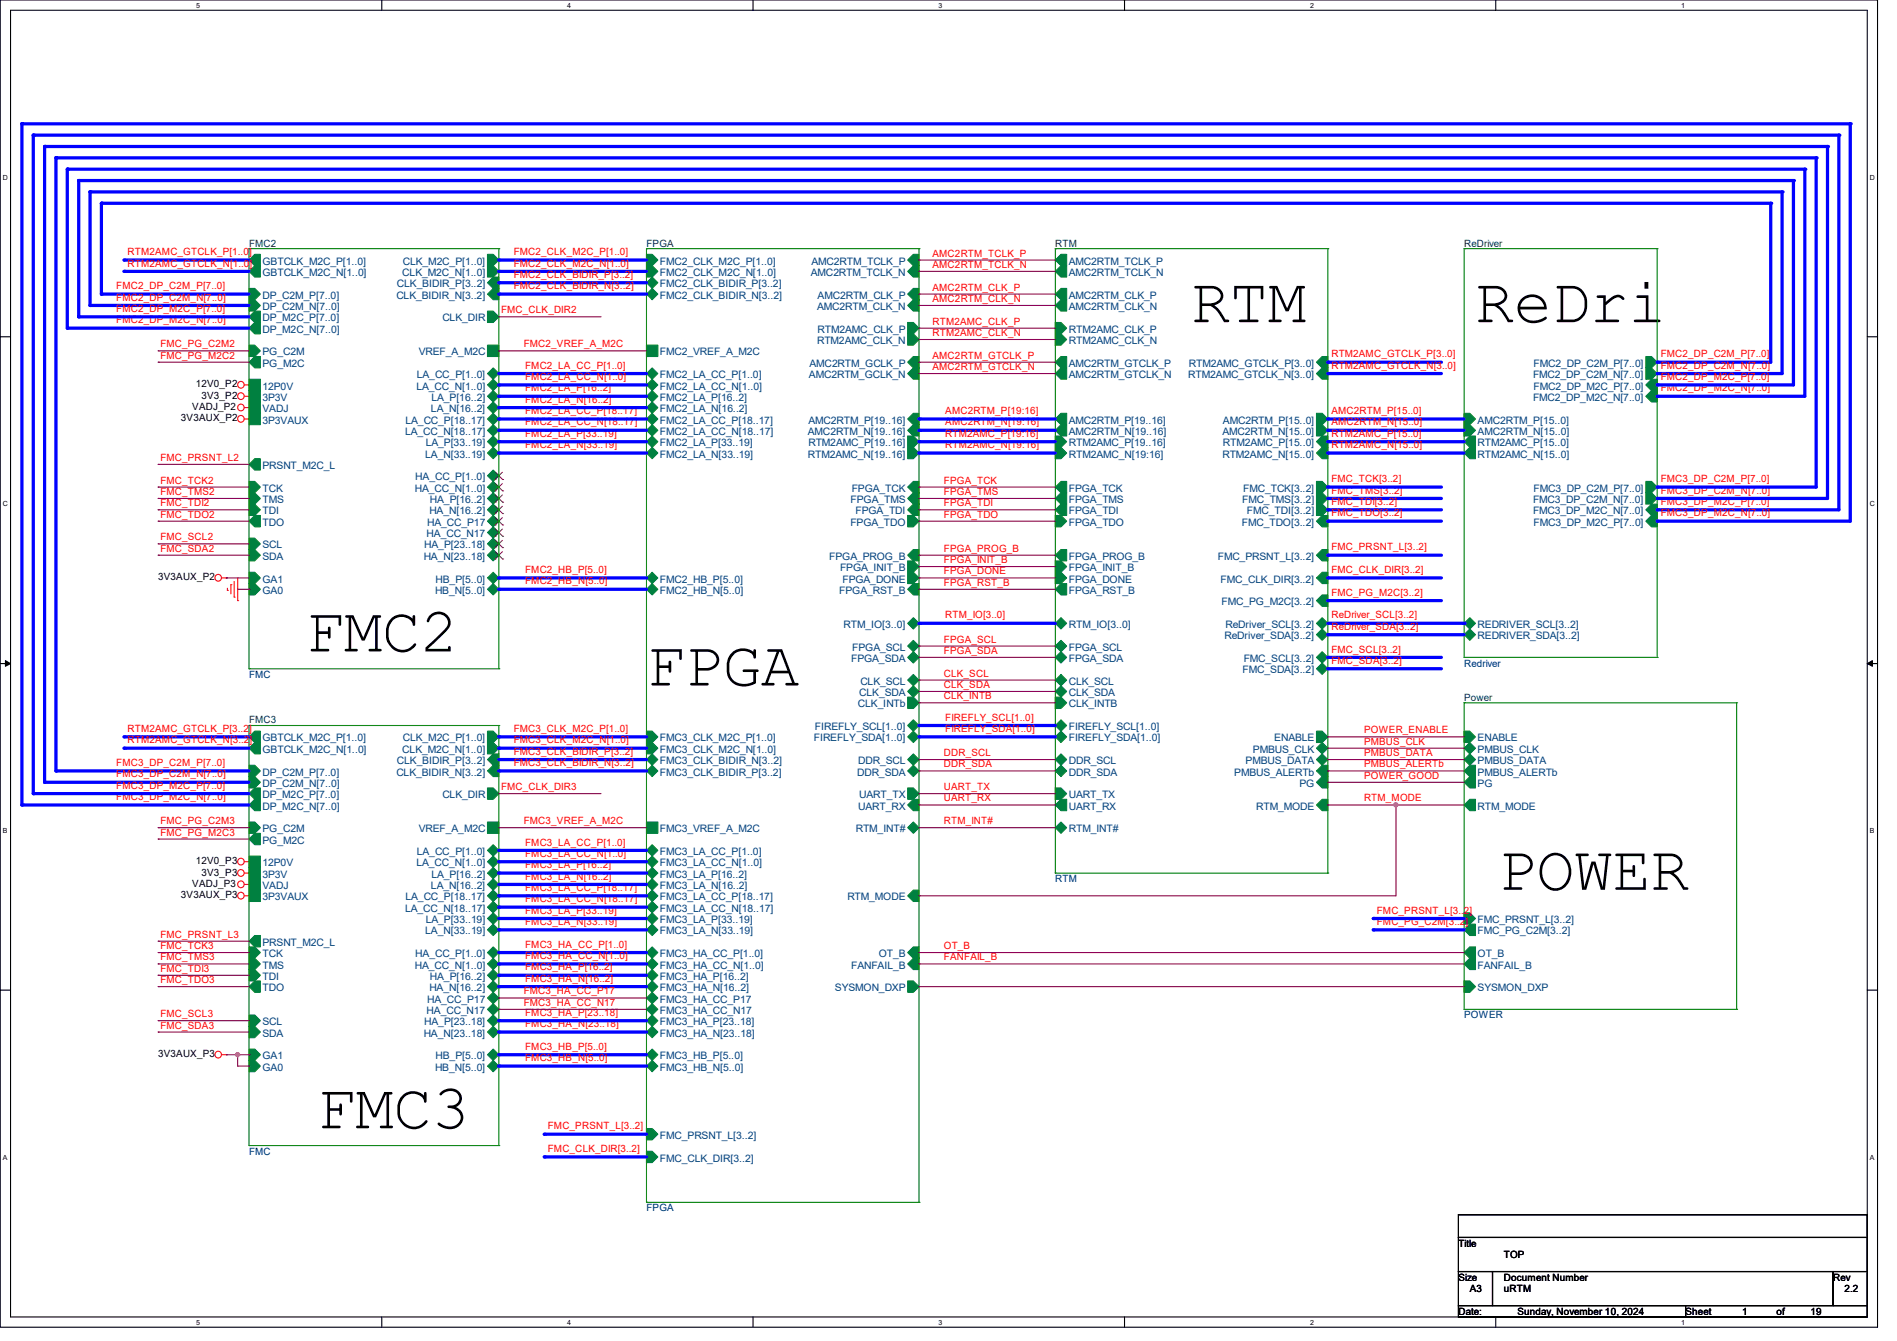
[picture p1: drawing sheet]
<svg xmlns="http://www.w3.org/2000/svg" width="297mm" height="210mm" viewBox="0 0 297 210" stroke-linecap="round" stroke-linejoin="round" font-family="sans-serif">
<defs><g id="words">
<g font-size="9.9">
<text x="186.6" y="50.5">RTM</text>
<text x="231" y="50.5">ReDri</text>
<text x="47.9" y="102">FMC2</text>
<text x="101.2" y="107.4">FPGA</text>
<text x="234.6" y="139.4">POWER</text>
<text x="49.7" y="176.7">FMC3</text>
</g>
<g font-size="1.6" fill="#f00">
<text x="20" y="40">RTM2AMC_GTCLK_P[1..0]</text>
<text x="20" y="41.7">RTM2AMC_GTCLK_N[1..0]</text>
<text x="80.4" y="40">FMC2_CLK_M2C_P[1..0]</text>
<text x="80.4" y="41.7">FMC2_CLK_M2C_N[1..0]</text>
<text x="146" y="42">AMC2RTM_TCLK_N</text>
<text x="146" y="40.2">AMC2RTM_TCLK_P</text>
<text x="18.2" y="45.3">FMC2_DP_C2M_P[7..0]</text>
<text x="18.2" y="47.1">FMC2_DP_C2M_N[7..0]</text>
<text x="80.4" y="43.5">FMC2_CLK_BIDIR_P[3..2]</text>
<text x="80.4" y="45.3">FMC2_CLK_BIDIR_N[3..2]</text>
<text x="146" y="45.5">AMC2RTM_CLK_P</text>
<text x="146" y="47.3">AMC2RTM_CLK_N</text>
<text x="18.2" y="50.6">FMC2_DP_M2C_N[7..0]</text>
<text x="18.2" y="48.9">FMC2_DP_M2C_P[7..0]</text>
<text x="78.4" y="49.1">FMC_CLK_DIR2</text>
<text x="146" y="50.8">RTM2AMC_CLK_P</text>
<text x="146" y="52.6">RTM2AMC_CLK_N</text>
<text x="25.1" y="56.2">FMC_PG_M2C2</text>
<text x="25.1" y="54.4">FMC_PG_C2M2</text>
<text x="82" y="54.4">FMC2_VREF_A_M2C</text>
<text x="82.2" y="57.7">FMC2_LA_CC_P[1..0]</text>
<text x="82.2" y="59.5">FMC2_LA_CC_N[1..0]</text>
<text x="146" y="56.2">AMC2RTM_GTCLK_P</text>
<text x="146" y="58">AMC2RTM_GTCLK_N</text>
<text x="208.4" y="56">RTM2AMC_GTCLK_P[3..0]</text>
<text x="208.4" y="57.7">RTM2AMC_GTCLK_N[3..0]</text>
<text x="260" y="56">FMC2_DP_C2M_P[7..0]</text>
<text x="260" y="57.7">FMC2_DP_C2M_N[7..0]</text>
<text x="260" y="59.5">FMC2_DP_M2C_P[7..0]</text>
<text x="82.2" y="64.9">FMC2_LA_CC_P[18..17]</text>
<text x="82.2" y="63.1">FMC2_LA_N[16..2]</text>
<text x="82.2" y="61.3">FMC2_LA_P[16..2]</text>
<text x="148" y="64.9">AMC2RTM_P[19:16]</text>
<text x="208.4" y="64.9">AMC2RTM_P[15..0]</text>
<text x="260" y="61.3">FMC2_DP_M2C_N[7..0]</text>
<text x="82.2" y="70.2">FMC2_LA_N[33..19]</text>
<text x="82.2" y="68.4">FMC2_LA_P[33..19]</text>
<text x="82.2" y="66.6">FMC2_LA_CC_N[18..17]</text>
<text x="148" y="66.6">AMC2RTM_N[19:16]</text>
<text x="148" y="70.2">RTM2AMC_N[19:16]</text>
<text x="148" y="68.4">RTM2AMC_P[19:16]</text>
<text x="208.4" y="66.6">AMC2RTM_N[15..0]</text>
<text x="208.4" y="68.4">RTM2AMC_P[15..0]</text>
<text x="208.4" y="70.2">RTM2AMC_N[15..0]</text>
<text x="25.1" y="75.7">FMC_TCK2</text>
<text x="25.1" y="77.5">FMC_TMS2</text>
<text x="25.1" y="72.2">FMC_PRSNT_L2</text>
<text x="147.8" y="75.7">FPGA_TCK</text>
<text x="147.8" y="77.5">FPGA_TMS</text>
<text x="208.4" y="77.3">FMC_TMS[3..2]</text>
<text x="208.4" y="75.5">FMC_TCK[3..2]</text>
<text x="260" y="77.3">FMC3_DP_C2M_N[7..0]</text>
<text x="260" y="75.5">FMC3_DP_C2M_P[7..0]</text>
<text x="25.1" y="79.3">FMC_TDI2</text>
<text x="25.1" y="81.1">FMC_TDO2</text>
<text x="147.8" y="79.3">FPGA_TDI</text>
<text x="147.8" y="81.1">FPGA_TDO</text>
<text x="208.4" y="79.1">FMC_TDI[3..2]</text>
<text x="208.4" y="80.9">FMC_TDO[3..2]</text>
<text x="260" y="79.1">FMC3_DP_M2C_P[7..0]</text>
<text x="260" y="80.9">FMC3_DP_M2C_N[7..0]</text>
<text x="25.1" y="84.6">FMC_SCL2</text>
<text x="25.1" y="86.4">FMC_SDA2</text>
<text x="82.2" y="89.7">FMC2_HB_P[5..0]</text>
<text x="147.8" y="88.2">FPGA_INIT_B</text>
<text x="147.8" y="86.4">FPGA_PROG_B</text>
<text x="147.8" y="90">FPGA_DONE</text>
<text x="208.4" y="86.2">FMC_PRSNT_L[3..2]</text>
<text x="208.4" y="89.7">FMC_CLK_DIR[3..2]</text>
<text x="82.2" y="91.5">FMC2_HB_N[5..0]</text>
<text x="147.8" y="91.7">FPGA_RST_B</text>
<text x="208.4" y="93.3">FMC_PG_M2C[3..2]</text>
<text x="147.8" y="100.6">FPGA_SCL</text>
<text x="148" y="96.9">RTM_IO[3..0]</text>
<text x="208.4" y="96.9">ReDriver_SCL[3..2]</text>
<text x="208.4" y="98.6">ReDriver_SDA[3..2]</text>
<text x="147.8" y="106">CLK_SCL</text>
<text x="147.8" y="107.7">CLK_SDA</text>
<text x="147.8" y="102.4">FPGA_SDA</text>
<text x="208.4" y="102.2">FMC_SCL[3..2]</text>
<text x="208.4" y="104">FMC_SDA[3..2]</text>
<text x="147.8" y="109.5">CLK_INTB</text>
<text x="148" y="112.9">FIREFLY_SCL[1..0]</text>
<text x="18.2" y="120">FMC3_DP_C2M_P[7..0]</text>
<text x="20" y="114.6">RTM2AMC_GTCLK_P[3..2]</text>
<text x="20" y="116.4">RTM2AMC_GTCLK_N[3..2]</text>
<text x="80.4" y="114.6">FMC3_CLK_M2C_P[1..0]</text>
<text x="80.4" y="116.4">FMC3_CLK_M2C_N[1..0]</text>
<text x="80.4" y="118.2">FMC3_CLK_BIDIR_P[3..2]</text>
<text x="80.4" y="120">FMC3_CLK_BIDIR_N[3..2]</text>
<text x="147.8" y="118.4">DDR_SCL</text>
<text x="148" y="114.6">FIREFLY_SDA[1..0]</text>
<text x="213.6" y="116.6">PMBUS_CLK</text>
<text x="213.6" y="118.4">PMBUS_DATA</text>
<text x="213.6" y="114.8">POWER_ENABLE</text>
<text x="18.2" y="121.7">FMC3_DP_C2M_N[7..0]</text>
<text x="18.2" y="125.3">FMC3_DP_M2C_N[7..0]</text>
<text x="18.2" y="123.5">FMC3_DP_M2C_P[7..0]</text>
<text x="78.4" y="123.7">FMC_CLK_DIR3</text>
<text x="147.8" y="120.2">DDR_SDA</text>
<text x="147.8" y="123.7">UART_TX</text>
<text x="147.8" y="125.5">UART_RX</text>
<text x="213.6" y="120.2">PMBUS_ALERTb</text>
<text x="213.6" y="122">POWER_GOOD</text>
<text x="213.6" y="125.5">RTM_MODE</text>
<text x="25.1" y="130.8">FMC_PG_M2C3</text>
<text x="25.1" y="129.1">FMC_PG_C2M3</text>
<text x="82" y="129.1">FMC3_VREF_A_M2C</text>
<text x="147.8" y="129.1">RTM_INT#</text>
<text x="82.2" y="137.7">FMC3_LA_N[16..2]</text>
<text x="82.2" y="136">FMC3_LA_P[16..2]</text>
<text x="82.2" y="134.2">FMC3_LA_CC_N[1..0]</text>
<text x="82.2" y="132.4">FMC3_LA_CC_P[1..0]</text>
<text x="82.2" y="143.1">FMC3_LA_P[33..19]</text>
<text x="82.2" y="141.3">FMC3_LA_CC_N[18..17]</text>
<text x="82.2" y="139.5">FMC3_LA_CC_P[18..17]</text>
<text x="215.6" y="143.1">FMC_PRSNT_L[3..2]</text>
<text x="25.1" y="146.9">FMC_PRSNT_L3</text>
<text x="25.1" y="148.6">FMC_TCK3</text>
<text x="82.2" y="144.9">FMC3_LA_N[33..19]</text>
<text x="82.2" y="148.4">FMC3_HA_CC_P[1..0]</text>
<text x="147.8" y="148.6">OT_B</text>
<text x="215.6" y="144.9">FMC_PG_C2M[3..2]</text>
<text x="25.1" y="150.4">FMC_TMS3</text>
<text x="25.1" y="152.2">FMC_TDI3</text>
<text x="25.1" y="154">FMC_TDO3</text>
<text x="82" y="155.7">FMC3_HA_CC_P17</text>
<text x="82.2" y="150.2">FMC3_HA_CC_N[1..0]</text>
<text x="82.2" y="152">FMC3_HA_P[16..2]</text>
<text x="82.2" y="153.8">FMC3_HA_N[16..2]</text>
<text x="147.8" y="150.4">FANFAIL_B</text>
<text x="25.1" y="159.3">FMC_SCL3</text>
<text x="25.1" y="161.1">FMC_SDA3</text>
<text x="82" y="157.5">FMC3_HA_CC_N17</text>
<text x="82.2" y="160.9">FMC3_HA_N[23..18]</text>
<text x="82.2" y="159.1">FMC3_HA_P[23..18]</text>
<text x="82.2" y="164.4">FMC3_HB_P[5..0]</text>
<text x="82.2" y="166.2">FMC3_HB_N[5..0]</text>
<text x="85.8" y="176.9">FMC_PRSNT_L[3..2]</text>
<text x="85.8" y="180.4">FMC_CLK_DIR[3..2]</text>
</g>
<g font-size="1.6" fill="#004040">
<text x="39" y="38.6">FMC2</text>
<text x="101.2" y="38.6">FPGA</text>
<text x="165.2" y="38.6">RTM</text>
<text x="229.2" y="38.6">ReDriver</text>
<text x="39" y="113.3">FMC3</text>
<text x="229.2" y="109.7">Power</text>
</g>
<g font-size="1.6" fill="#004080">
<text x="41.1" y="41.4">GBTCLK_M2C_P[1..0]</text>
<text x="63.1" y="41.4">CLK_M2C_P[1..0]</text>
<text x="103.3" y="41.4">FMC2_CLK_M2C_P[1..0]</text>
<text x="127" y="41.4">AMC2RTM_TCLK_P</text>
<text x="167.3" y="41.4">AMC2RTM_TCLK_P</text>
<text x="41.1" y="43.2">GBTCLK_M2C_N[1..0]</text>
<text x="41.1" y="46.8">DP_C2M_P[7..0]</text>
<text x="62.1" y="46.8">CLK_BIDIR_N[3..2]</text>
<text x="62.1" y="45">CLK_BIDIR_P[3..2]</text>
<text x="63" y="43.2">CLK_M2C_N[1..0]</text>
<text x="103.3" y="46.8">FMC2_CLK_BIDIR_N[3..2]</text>
<text x="103.3" y="45">FMC2_CLK_BIDIR_P[3..2]</text>
<text x="103.3" y="43.2">FMC2_CLK_M2C_N[1..0]</text>
<text x="127" y="43.2">AMC2RTM_TCLK_N</text>
<text x="128" y="46.8">AMC2RTM_CLK_P</text>
<text x="167.3" y="46.8">AMC2RTM_CLK_P</text>
<text x="167.3" y="43.2">AMC2RTM_TCLK_N</text>
<text x="41.1" y="52.1">DP_M2C_N[7..0]</text>
<text x="41.1" y="50.3">DP_M2C_P[7..0]</text>
<text x="41.1" y="48.6">DP_C2M_N[7..0]</text>
<text x="69.3" y="50.3">CLK_DIR</text>
<text x="127.9" y="53.9">RTM2AMC_CLK_N</text>
<text x="127.9" y="48.6">AMC2RTM_CLK_N</text>
<text x="128" y="52.1">RTM2AMC_CLK_P</text>
<text x="167.3" y="53.9">RTM2AMC_CLK_N</text>
<text x="167.3" y="52.1">RTM2AMC_CLK_P</text>
<text x="167.3" y="48.6">AMC2RTM_CLK_N</text>
<text x="41.1" y="57.4">PG_M2C</text>
<text x="41.1" y="55.7">PG_C2M</text>
<text x="65.3" y="59.2">LA_CC_P[1..0]</text>
<text x="65.6" y="55.7">VREF_A_M2C</text>
<text x="103.3" y="59.2">FMC2_LA_CC_P[1..0]</text>
<text x="103.3" y="55.7">FMC2_VREF_A_M2C</text>
<text x="126.7" y="59.2">AMC2RTM_GCLK_N</text>
<text x="126.7" y="57.4">AMC2RTM_GCLK_P</text>
<text x="167.3" y="59.2">AMC2RTM_GTCLK_N</text>
<text x="167.3" y="57.4">AMC2RTM_GTCLK_P</text>
<text x="186.1" y="59.2">RTM2AMC_GTCLK_N[3..0]</text>
<text x="186.1" y="57.4">RTM2AMC_GTCLK_P[3..0]</text>
<text x="240" y="59.2">FMC2_DP_C2M_N[7..0]</text>
<text x="240.1" y="57.4">FMC2_DP_C2M_P[7..0]</text>
<text x="41.1" y="62.8">3P3V</text>
<text x="41.1" y="61">12P0V</text>
<text x="41.1" y="64.6">VADJ</text>
<text x="65.2" y="61">LA_CC_N[1..0]</text>
<text x="67.5" y="64.6">LA_N[16..2]</text>
<text x="67.6" y="62.8">LA_P[16..2]</text>
<text x="103.3" y="62.8">FMC2_LA_P[16..2]</text>
<text x="103.3" y="61">FMC2_LA_CC_N[1..0]</text>
<text x="103.3" y="64.6">FMC2_LA_N[16..2]</text>
<text x="240" y="62.8">FMC2_DP_M2C_N[7..0]</text>
<text x="240.1" y="61">FMC2_DP_M2C_P[7..0]</text>
<text x="41.1" y="66.3">3P3VAUX</text>
<text x="63.4" y="68.1">LA_CC_N[18..17]</text>
<text x="63.5" y="66.3">LA_CC_P[18..17]</text>
<text x="66.6" y="71.7">LA_N[33..19]</text>
<text x="66.7" y="69.9">LA_P[33..19]</text>
<text x="103.3" y="71.7">FMC2_LA_N[33..19]</text>
<text x="103.3" y="66.3">FMC2_LA_CC_P[18..17]</text>
<text x="103.3" y="68.1">FMC2_LA_CC_N[18..17]</text>
<text x="103.3" y="69.9">FMC2_LA_P[33..19]</text>
<text x="126.5" y="68.1">AMC2RTM_N[19..16]</text>
<text x="126.5" y="71.7">RTM2AMC_N[19..16]</text>
<text x="126.6" y="69.9">RTM2AMC_P[19..16]</text>
<text x="126.6" y="66.3">AMC2RTM_P[19..16]</text>
<text x="167.3" y="71.7">RTM2AMC_N[19:16]</text>
<text x="167.3" y="68.1">AMC2RTM_N[19..16]</text>
<text x="167.3" y="69.9">RTM2AMC_P[19..16]</text>
<text x="167.3" y="66.3">AMC2RTM_P[19..16]</text>
<text x="191.4" y="68.1">AMC2RTM_N[15..0]</text>
<text x="191.4" y="71.7">RTM2AMC_N[15..0]</text>
<text x="191.5" y="66.3">AMC2RTM_P[15..0]</text>
<text x="191.5" y="69.9">RTM2AMC_P[15..0]</text>
<text x="231.3" y="66.3">AMC2RTM_P[15..0]</text>
<text x="231.3" y="71.7">RTM2AMC_N[15..0]</text>
<text x="231.3" y="68.1">AMC2RTM_N[15..0]</text>
<text x="231.3" y="69.9">RTM2AMC_P[15..0]</text>
<text x="41.1" y="73.4">PRSNT_M2C_L</text>
<text x="41.1" y="77">TCK</text>
<text x="64.9" y="77">HA_CC_N[1..0]</text>
<text x="65" y="75.2">HA_CC_P[1..0]</text>
<text x="133.3" y="77">FPGA_TCK</text>
<text x="167.3" y="77">FPGA_TCK</text>
<text x="194.6" y="77">FMC_TCK[3..2]</text>
<text x="240.1" y="77">FMC3_DP_C2M_P[7..0]</text>
<text x="41.1" y="80.6">TDI</text>
<text x="41.1" y="78.8">TMS</text>
<text x="41.1" y="82.3">TDO</text>
<text x="66.9" y="82.3">HA_CC_P17</text>
<text x="67.2" y="80.6">HA_N[16..2]</text>
<text x="67.3" y="78.8">HA_P[16..2]</text>
<text x="133.1" y="82.3">FPGA_TDO</text>
<text x="133.2" y="78.8">FPGA_TMS</text>
<text x="133.9" y="80.6">FPGA_TDI</text>
<text x="167.3" y="80.6">FPGA_TDI</text>
<text x="167.3" y="78.8">FPGA_TMS</text>
<text x="167.3" y="82.3">FPGA_TDO</text>
<text x="194.4" y="82.3">FMC_TDO[3..2]</text>
<text x="194.5" y="78.8">FMC_TMS[3..2]</text>
<text x="195.2" y="80.6">FMC_TDI[3..2]</text>
<text x="240" y="78.8">FMC3_DP_C2M_N[7..0]</text>
<text x="240" y="80.6">FMC3_DP_M2C_N[7..0]</text>
<text x="240.1" y="82.3">FMC3_DP_M2C_P[7..0]</text>
<text x="41.1" y="85.9">SCL</text>
<text x="41.1" y="87.7">SDA</text>
<text x="66.3" y="87.7">HA_N[23..18]</text>
<text x="66.4" y="85.9">HA_P[23..18]</text>
<text x="66.8" y="84.1">HA_CC_N17</text>
<text x="129.8" y="87.7">FPGA_PROG_B</text>
<text x="131.5" y="89.5">FPGA_INIT_B</text>
<text x="167.3" y="87.7">FPGA_PROG_B</text>
<text x="167.3" y="89.5">FPGA_INIT_B</text>
<text x="190.7" y="87.7">FMC_PRSNT_L[3..2]</text>
<text x="41.1" y="93">GA0</text>
<text x="41.1" y="91.2">GA1</text>
<text x="68.1" y="93">HB_N[5..0]</text>
<text x="68.2" y="91.2">HB_P[5..0]</text>
<text x="103.3" y="93">FMC2_HB_N[5..0]</text>
<text x="103.3" y="91.2">FMC2_HB_P[5..0]</text>
<text x="131.4" y="93">FPGA_RST_B</text>
<text x="131.9" y="91.2">FPGA_DONE</text>
<text x="167.3" y="91.2">FPGA_DONE</text>
<text x="167.3" y="93">FPGA_RST_B</text>
<text x="191.1" y="91.2">FMC_CLK_DIR[3..2]</text>
<text x="191.3" y="94.8">FMC_PG_M2C[3..2]</text>
<text x="132.1" y="98.3">RTM_IO[3..0]</text>
<text x="133.4" y="101.9">FPGA_SCL</text>
<text x="167.3" y="101.9">FPGA_SCL</text>
<text x="167.3" y="98.3">RTM_IO[3..0]</text>
<text x="191.7" y="100.1">ReDriver_SDA[3..2]</text>
<text x="191.9" y="98.3">ReDriver_SCL[3..2]</text>
<text x="231.3" y="100.1">REDRIVER_SDA[3..2]</text>
<text x="231.3" y="98.3">REDRIVER_SCL[3..2]</text>
<text x="133.3" y="103.7">FPGA_SDA</text>
<text x="134.7" y="107.2">CLK_SCL</text>
<text x="167.3" y="107.2">CLK_SCL</text>
<text x="167.3" y="103.7">FPGA_SDA</text>
<text x="194.6" y="105.5">FMC_SDA[3..2]</text>
<text x="194.7" y="103.7">FMC_SCL[3..2]</text>
<text x="134.3" y="110.8">CLK_INTb</text>
<text x="134.5" y="109">CLK_SDA</text>
<text x="167.3" y="109">CLK_SDA</text>
<text x="167.3" y="110.8">CLK_INTB</text>
<text x="41.1" y="117.9">GBTCLK_M2C_N[1..0]</text>
<text x="41.1" y="116.1">GBTCLK_M2C_P[1..0]</text>
<text x="62.1" y="119.7">CLK_BIDIR_P[3..2]</text>
<text x="63" y="117.9">CLK_M2C_N[1..0]</text>
<text x="63.1" y="116.1">CLK_M2C_P[1..0]</text>
<text x="103.3" y="117.9">FMC3_CLK_M2C_N[1..0]</text>
<text x="103.3" y="116.1">FMC3_CLK_M2C_P[1..0]</text>
<text x="103.3" y="119.7">FMC3_CLK_BIDIR_N[3..2]</text>
<text x="127.4" y="116.1">FIREFLY_SDA[1..0]</text>
<text x="127.6" y="114.3">FIREFLY_SCL[1..0]</text>
<text x="134.4" y="119.7">DDR_SCL</text>
<text x="167.3" y="119.7">DDR_SCL</text>
<text x="167.3" y="116.1">FIREFLY_SDA[1..0]</text>
<text x="167.3" y="114.3">FIREFLY_SCL[1..0]</text>
<text x="195" y="119.7">PMBUS_DATA</text>
<text x="196.2" y="117.9">PMBUS_CLK</text>
<text x="199.5" y="116.1">ENABLE</text>
<text x="231.3" y="117.9">PMBUS_CLK</text>
<text x="231.3" y="119.7">PMBUS_DATA</text>
<text x="231.3" y="116.1">ENABLE</text>
<text x="41.1" y="125">DP_M2C_P[7..0]</text>
<text x="41.1" y="123.2">DP_C2M_N[7..0]</text>
<text x="41.1" y="121.5">DP_C2M_P[7..0]</text>
<text x="62.1" y="121.5">CLK_BIDIR_N[3..2]</text>
<text x="69.3" y="125">CLK_DIR</text>
<text x="103.3" y="121.5">FMC3_CLK_BIDIR_P[3..2]</text>
<text x="134.2" y="121.5">DDR_SDA</text>
<text x="134.5" y="125">UART_TX</text>
<text x="167.3" y="121.5">DDR_SDA</text>
<text x="167.3" y="125">UART_TX</text>
<text x="193.2" y="121.5">PMBUS_ALERTb</text>
<text x="203.5" y="123.2">PG</text>
<text x="231.3" y="121.5">PMBUS_ALERTb</text>
<text x="231.3" y="123.2">PG</text>
<text x="41.1" y="130.3">PG_C2M</text>
<text x="41.1" y="126.8">DP_M2C_N[7..0]</text>
<text x="65.6" y="130.3">VREF_A_M2C</text>
<text x="103.3" y="130.3">FMC3_VREF_A_M2C</text>
<text x="134" y="130.3">RTM_INT#</text>
<text x="134.4" y="126.8">UART_RX</text>
<text x="167.3" y="130.3">RTM_INT#</text>
<text x="167.3" y="126.8">UART_RX</text>
<text x="196.7" y="126.8">RTM_MODE</text>
<text x="231.3" y="126.8">RTM_MODE</text>
<text x="41.1" y="137.5">3P3V</text>
<text x="41.1" y="135.7">12P0V</text>
<text x="41.1" y="132.1">PG_M2C</text>
<text x="65.2" y="135.7">LA_CC_N[1..0]</text>
<text x="65.3" y="133.9">LA_CC_P[1..0]</text>
<text x="67.6" y="137.5">LA_P[16..2]</text>
<text x="103.3" y="135.7">FMC3_LA_CC_N[1..0]</text>
<text x="103.3" y="133.9">FMC3_LA_CC_P[1..0]</text>
<text x="103.3" y="137.5">FMC3_LA_P[16..2]</text>
<text x="41.1" y="139.2">VADJ</text>
<text x="41.1" y="141">3P3VAUX</text>
<text x="63.4" y="142.8">LA_CC_N[18..17]</text>
<text x="63.5" y="141">LA_CC_P[18..17]</text>
<text x="67.5" y="139.2">LA_N[16..2]</text>
<text x="103.3" y="142.8">FMC3_LA_CC_N[18..17]</text>
<text x="103.3" y="141">FMC3_LA_CC_P[18..17]</text>
<text x="103.3" y="139.2">FMC3_LA_N[16..2]</text>
<text x="132.7" y="141">RTM_MODE</text>
<text x="41.1" y="148.1">PRSNT_M2C_L</text>
<text x="41.1" y="149.9">TCK</text>
<text x="65" y="149.9">HA_CC_P[1..0]</text>
<text x="66.6" y="146.3">LA_N[33..19]</text>
<text x="66.7" y="144.6">LA_P[33..19]</text>
<text x="103.3" y="146.3">FMC3_LA_N[33..19]</text>
<text x="103.3" y="144.6">FMC3_LA_P[33..19]</text>
<text x="103.3" y="149.9">FMC3_HA_CC_P[1..0]</text>
<text x="137.6" y="149.9">OT_B</text>
<text x="231.3" y="146.3">FMC_PG_C2M[3..2]</text>
<text x="231.3" y="144.6">FMC_PRSNT_L[3..2]</text>
<text x="231.3" y="149.9">OT_B</text>
<text x="41.1" y="153.5">TDI</text>
<text x="41.1" y="151.7">TMS</text>
<text x="41.1" y="155.2">TDO</text>
<text x="64.9" y="151.7">HA_CC_N[1..0]</text>
<text x="67.2" y="155.2">HA_N[16..2]</text>
<text x="67.3" y="153.5">HA_P[16..2]</text>
<text x="103.3" y="151.7">FMC3_HA_CC_N[1..0]</text>
<text x="103.3" y="153.5">FMC3_HA_P[16..2]</text>
<text x="103.3" y="155.2">FMC3_HA_N[16..2]</text>
<text x="130.7" y="155.2">SYSMON_DXP</text>
<text x="133.3" y="151.7">FANFAIL_B</text>
<text x="231.3" y="155.2">SYSMON_DXP</text>
<text x="231.3" y="151.7">FANFAIL_B</text>
<text x="41.1" y="160.6">SCL</text>
<text x="66.4" y="160.6">HA_P[23..18]</text>
<text x="66.8" y="158.8">HA_CC_N17</text>
<text x="66.9" y="157">HA_CC_P17</text>
<text x="103.3" y="158.8">FMC3_HA_CC_N17</text>
<text x="103.3" y="157">FMC3_HA_CC_P17</text>
<text x="103.3" y="160.6">FMC3_HA_P[23..18]</text>
<text x="41.1" y="162.4">SDA</text>
<text x="41.1" y="167.7">GA0</text>
<text x="41.1" y="165.9">GA1</text>
<text x="66.3" y="162.4">HA_N[23..18]</text>
<text x="68.1" y="167.7">HB_N[5..0]</text>
<text x="68.2" y="165.9">HB_P[5..0]</text>
<text x="103.3" y="167.7">FMC3_HB_N[5..0]</text>
<text x="103.3" y="165.9">FMC3_HB_P[5..0]</text>
<text x="103.3" y="162.4">FMC3_HA_N[23..18]</text>
<text x="103.3" y="178.4">FMC_PRSNT_L[3..2]</text>
<text x="103.3" y="181.9">FMC_CLK_DIR[3..2]</text>
</g>
<g font-size="1.6">
<text x="28.3" y="66">3V3AUX_P2</text>
<text x="30.1" y="64.2">VADJ_P2</text>
<text x="30.6" y="60.7">12V0_P2</text>
<text x="31.5" y="62.4">3V3_P2</text>
<text x="24.8" y="90.9">3V3AUX_P2</text>
<text x="30.6" y="135.3">12V0_P3</text>
<text x="31.5" y="137.1">3V3_P3</text>
<text x="28.3" y="140.7">3V3AUX_P3</text>
<text x="30.1" y="138.9">VADJ_P3</text>
<text x="24.8" y="165.6">3V3AUX_P3</text>
<text x="228.3" y="195.2">Title</text>
<text x="235.5" y="197">TOP</text>
<text x="228.3" y="200.6">Size</text>
<text x="230.1" y="202.3">A3</text>
<text x="235.4" y="200.6">Document Number</text>
<text x="235.5" y="202.3">uRTM</text>
<text x="287" y="200.6">Rev</text>
<text x="288.8" y="202.3">2.2</text>
<text x="228.3" y="205.9">Date:</text>
<text x="237.6" y="205.9">Sunday, November 10, 2024</text>
<text x="263.9" y="205.9">Sheet</text>
<text x="272.8" y="205.9">1</text>
<text x="278.1" y="205.9">of</text>
<text x="283.5" y="205.9">19</text>
</g>
<g font-size="1.6" fill="#000080">
<text x="39" y="106.2">FMC</text>
<text x="229.2" y="104.4">Redriver</text>
<text x="165.2" y="138.2">RTM</text>
<text x="229.2" y="159.5">POWER</text>
<text x="39" y="180.8">FMC</text>
<text x="101.2" y="189.7">FPGA</text>
</g>
<g font-size="1.1">
<text x="30.7" y="1.2">5</text>
<text x="88.8" y="1.2">4</text>
<text x="146.9" y="1.2">3</text>
<text x="205.1" y="1.2">2</text>
<text x="263.2" y="1.2">1</text>
<text x=".5" y="28.2">D</text>
<text x="292.8" y="28.2">D</text>
<text x=".5" y="79.3">C</text>
<text x="292.8" y="79.3">C</text>
<text x=".5" y="130.5">B</text>
<text x="292.8" y="130.5">B</text>
<text x=".5" y="181.6">A</text>
<text x="292.8" y="181.6">A</text>
<text x="30.7" y="207.4">5</text>
<text x="88.8" y="207.4">4</text>
<text x="146.9" y="207.4">3</text>
<text x="205.1" y="207.4">2</text>
<text x="263.2" y="207.4">1</text>
</g>
</g></defs>
<path d="M0 0h294v207.9h-294zM1.7 1.6h290.7v204.6h-290.7z" fill="none" stroke="#000" stroke-width=".17"/>
<g fill="#fff">
<path d="M30.7 .2h.6v1.2h-.6z"/>
<path d="M30.7 206.5h.6v1.1h-.6z"/>
</g>
<path d="M59.8 0v1.6M59.8 206.2v1.7" fill="none" stroke="#000" stroke-width=".17"/>
<g fill="#fff">
<path d="M88.8 .2h.6v1.2h-.6z"/>
<path d="M88.8 206.5h.6v1.1h-.6z"/>
</g>
<path d="M117.9 0v1.6M117.9 206.2v1.7" fill="none" stroke="#000" stroke-width=".17"/>
<g fill="#fff">
<path d="M146.9 .2h.6v1.2h-.6z"/>
<path d="M146.9 206.5h.6v1.1h-.6z"/>
</g>
<path d="M176.1 0v1.6M176.1 206.2v1.7" fill="none" stroke="#000" stroke-width=".17"/>
<g fill="#fff">
<path d="M205.1 .2h.6v1.2h-.6z"/>
<path d="M205.1 206.5h.6v1.1h-.6z"/>
</g>
<path d="M234.2 0v1.6M234.2 206.2v1.7" fill="none" stroke="#000" stroke-width=".17"/>
<g fill="#fff">
<path d="M263.2 .2h.6v1.2h-.6z"/>
<path d="M263.2 206.5h.6v1.1h-.6z"/>
<path d="M.5 27.2h.7v1.2h-.7z"/>
<path d="M292.8 27.2h.7v1.2h-.7z"/>
<path d="M.5 78.3h.7v1.2h-.7z"/>
<path d="M292.8 78.3h.7v1.2h-.7z"/>
</g>
<path d="M0 52.7h1.7M292.4 52.7h1.6" fill="none" stroke="#000" stroke-width=".17"/>
<g fill="#fff">
<path d="M.5 129.5h.7v1.2h-.7z"/>
<path d="M292.8 129.5h.7v1.2h-.7z"/>
</g>
<path d="M0 103.9h1.7M292.4 103.9h1.6" fill="none" stroke="#000" stroke-width=".17"/>
<path d="M.8 103.5l.9 .4-.9 .5zM292.4 103.9l.8-.4v.9z" fill="#000" stroke="#000" stroke-width=".16"/>
<g fill="#fff">
<path d="M.5 180.6h.7v1.2h-.7z"/>
<path d="M292.8 180.6h.7v1.2h-.7z"/>
</g>
<path d="M0 155.1h1.7M292.4 155.1h1.6M228.3 190.2h64.1v3.6h-64.1zM228.3 193.8h64.1v5.3h-64.1zM228.3 199.1h5.4v5.4h-5.4zM233.7 199.1h53.3v5.4h-53.3zM287 199.1h5.4v5.4h-5.4zM228.3 204.5h35.6v1.7h-35.6zM263.9 204.5h28.5v1.7h-28.5z" fill="none" stroke="#000" stroke-width=".17"/>
<g fill="none" stroke="#f00" stroke-width=".17">
<path d="M38.3 65.6h.7M38.3 63.8h.7M38.3 62.1h.7M38.3 60.3h.7M39 65.6h.1M39 63.8h.1M39 62.1h.1M39 60.3h.1M34.7 90.5h.7M35.4 90.5h.1M35.6 92.5h.1M35.6 92.1v.4"/>
<path d="M36.2 91.6h.1M36.2 91.6v1.4M36.7 93.5h.1M36.7 91.1v2.4M37.2 94.1h.1M37.2 90.5v3.6M38.3 138.5h.7M38.3 136.7h.7M38.3 135h.7M39 138.5h.1M39 136.7h.1M39 135h.1"/>
<path d="M38.3 140.3h.7M39 140.3h.1M34.7 165.2h.7M35.4 165.2h.1"/>
<circle cx="37.7" cy="65.6" r=".52"/>
<circle cx="37.7" cy="60.3" r=".52"/>
<circle cx="37.7" cy="63.8" r=".52"/>
<circle cx="37.7" cy="62" r=".52"/>
<circle cx="34.2" cy="90.5" r=".52"/>
<circle cx="37.7" cy="138.5" r=".52"/>
<circle cx="37.7" cy="136.7" r=".52"/>
<circle cx="37.7" cy="134.9" r=".52"/>
<circle cx="37.7" cy="140.3" r=".52"/>
<circle cx="34.2" cy="165.2" r=".52"/>
</g>
<g fill="#008040" stroke="#008040" stroke-width=".17">
<path d="M102.1 141.2l.9 .9-.9 .9-.9-.9z" fill-rule="evenodd"/>
<path d="M102.1 144.7l.9 .9-.9 .9-.9-.9z" fill-rule="evenodd"/>
<path d="M101.2 143.8l.9-.8 .9 .8-.9 .9z" fill-rule="evenodd"/>
<path d="M101.2 140.3l.9-.9 .9 .9-.9 .9z" fill-rule="evenodd"/>
<path d="M142.1 101.2l.9-.9 .9 .9-.9 .9z" fill-rule="evenodd"/>
<path d="M142.1 103l.9-.9 .9 .9-.9 .8z" fill-rule="evenodd"/>
<path d="M101.2 128.7h1.8v1.8h-1.8z" fill-rule="evenodd"/>
<path d="M101.2 135l.9-.9 .9 .9-.9 .8z" fill-rule="evenodd"/>
<path d="M101.2 133.2l.9-.9 .9 .9-.9 .9z" fill-rule="evenodd"/>
<path d="M101.2 136.7l.9-.9 .9 .9-.9 .9z" fill-rule="evenodd"/>
<path d="M102.1 137.6l.9 .9-.9 .9-.9-.9z" fill-rule="evenodd"/>
<path d="M142.1 89.6h.9l.9 .9-.9 .9h-.9z" fill-rule="evenodd"/>
<path d="M143 86.1h.9v1.7h-.9l-.9-.8z" fill-rule="evenodd"/>
<path d="M143 79h.9v1.7h-.9l-.9-.9z" fill-rule="evenodd"/>
<path d="M142.1 87.8h.9l.9 .9-.9 .9h-.9z" fill-rule="evenodd"/>
<path d="M143 77.2h.9v1.8h-.9l-.9-.9z" fill-rule="evenodd"/>
<path d="M143 75.4h.9v1.8h-.9l-.9-.9z" fill-rule="evenodd"/>
<path d="M142.1 92.3l.9-.9h.9v1.8h-.9z" fill-rule="evenodd"/>
<path d="M142.1 80.7h.9l.9 .9-.9 .9h-.9z" fill-rule="evenodd"/>
<path d="M142.1 153.6h.9l.9 .9-.9 .9h-.9z" fill-rule="evenodd"/>
<path d="M142.1 106.5l.9-.9 .9 .9-.9 .9z" fill-rule="evenodd"/>
<path d="M142.1 108.3l.9-.9 .9 .9-.9 .9z" fill-rule="evenodd"/>
<path d="M143 66.5h.9v1.8h-.9l-.9-.9z" fill-rule="evenodd"/>
<path d="M142.1 68.3h.9l.9 .9-.9 .9h-.9z" fill-rule="evenodd"/>
<path d="M142.1 70.1h.9l.9 .9-.9 .8h-.9z" fill-rule="evenodd"/>
<path d="M143 64.7h.9v1.8h-.9l-.9-.9z" fill-rule="evenodd"/>
<path d="M101.2 116.3h.9l.9 .9-.9 .9h-.9z" fill-rule="evenodd"/>
<path d="M101.2 114.5h.9l.9 .9-.9 .9h-.9z" fill-rule="evenodd"/>
<path d="M101.2 46.1l.9-.9 .9 .9-.9 .8z" fill-rule="evenodd"/>
<path d="M101.2 119l.9-.9 .9 .9-.9 .8z" fill-rule="evenodd"/>
<path d="M101.2 120.7l.9-.9 .9 .9-.9 .9z" fill-rule="evenodd"/>
<path d="M101.2 44.3l.9-.9 .9 .9-.9 .9z" fill-rule="evenodd"/>
<path d="M101.2 41.6h.9l.9 .9-.9 .9h-.9z" fill-rule="evenodd"/>
<path d="M101.2 39.8h.9l.9 .9-.9 .9h-.9z" fill-rule="evenodd"/>
<path d="M101.2 71l.9-.9 .9 .9-.9 .8z" fill-rule="evenodd"/>
<path d="M101.2 62.1l.9-.9 .9 .9-.9 .8z" fill-rule="evenodd"/>
<path d="M101.2 65.6l.9-.9 .9 .9-.9 .9z" fill-rule="evenodd"/>
<path d="M101.2 60.3l.9-.9 .9 .9-.9 .9z" fill-rule="evenodd"/>
<path d="M101.2 58.5l.9-.9 .9 .9-.9 .9z" fill-rule="evenodd"/>
<path d="M101.2 63.8l.9-.9 .9 .9-.9 .9z" fill-rule="evenodd"/>
<path d="M101.2 67.4l.9-.9 .9 .9-.9 .9z" fill-rule="evenodd"/>
<path d="M101.2 69.2l.9-.9 .9 .9-.9 .9z" fill-rule="evenodd"/>
<path d="M101.2 54.1h1.8v1.7h-1.8z" fill-rule="evenodd"/>
<path d="M101.2 176.7h.9l.9 .9-.9 .9h-.9z" fill-rule="evenodd"/>
<path d="M143 118.1l.9 .9-.9 .8-.9-.8z" fill-rule="evenodd"/>
<path d="M143 119.8l.9 .9-.9 .9-.9-.9z" fill-rule="evenodd"/>
<path d="M101.2 167l.9-.9 .9 .9-.9 .9z" fill-rule="evenodd"/>
<path d="M101.2 165.2l.9-.9 .9 .9-.9 .9z" fill-rule="evenodd"/>
<path d="M101.2 92.3l.9-.9 .9 .9-.9 .9z" fill-rule="evenodd"/>
<path d="M101.2 90.5l.9-.9 .9 .9-.9 .9z" fill-rule="evenodd"/>
<path d="M101.2 151l.9-.9 .9 .9-.9 .8z" fill-rule="evenodd"/>
<path d="M102.1 148.3l.9 .9-.9 .9-.9-.9z" fill-rule="evenodd"/>
<path d="M102.1 151.8l.9 .9-.9 .9-.9-.9z" fill-rule="evenodd"/>
<path d="M101.2 154.5l.9-.9 .9 .9-.9 .9z" fill-rule="evenodd"/>
<path d="M101.2 158.1l.9-.9 .9 .9-.9 .9z" fill-rule="evenodd"/>
<path d="M101.2 156.3l.9-.9 .9 .9-.9 .9z" fill-rule="evenodd"/>
<path d="M101.2 159.9l.9-.9 .9 .9-.9 .8z" fill-rule="evenodd"/>
<path d="M101.2 161.6l.9-.9 .9 .9-.9 .9z" fill-rule="evenodd"/>
<path d="M142.1 52.3h.9l.9 .9-.9 .9h-.9z" fill-rule="evenodd"/>
<path d="M143 46.9h.9v1.8h-.9l-.9-.9z" fill-rule="evenodd"/>
<path d="M142.1 50.5h.9l.9 .9-.9 .9h-.9z" fill-rule="evenodd"/>
<path d="M143 45.2h.9v1.7h-.9l-.9-.8z" fill-rule="evenodd"/>
<path d="M142.1 109.2h.9l.9 .9-.9 .9h-.9z" fill-rule="evenodd"/>
<path d="M101.2 180.3h.9l.9 .9-.9 .9h-.9z" fill-rule="evenodd"/>
<path d="M143 57.6h.9v1.8h-.9l-.9-.9z" fill-rule="evenodd"/>
<path d="M143 55.8h.9v1.8h-.9l-.9-.9z" fill-rule="evenodd"/>
<path d="M143 41.6h.9v1.8h-.9l-.9-.9z" fill-rule="evenodd"/>
<path d="M143 39.8h.9v1.8h-.9l-.9-.9z" fill-rule="evenodd"/>
<path d="M142.1 140.3l.9-.9h.9v1.8h-.9z" fill-rule="evenodd"/>
<path d="M143 114.5l.9 .9-.9 .9-.9-.9z" fill-rule="evenodd"/>
<path d="M143 112.7l.9 .9-.9 .9-.9-.9z" fill-rule="evenodd"/>
<path d="M143 128.7l.9 .9-.9 .9-.9-.9z" fill-rule="evenodd"/>
<path d="M142.1 151l.9-.9h.9v1.7h-.9z" fill-rule="evenodd"/>
<path d="M143 148.3h.9v1.8h-.9l-.9-.9z" fill-rule="evenodd"/>
<path d="M142.1 97.6l.9-.9 .9 .9-.9 .9z" fill-rule="evenodd"/>
<path d="M142.1 123.4h.9l.9 .9-.9 .9h-.9z" fill-rule="evenodd"/>
<path d="M143 125.2h.9v1.8h-.9l-.9-.9z" fill-rule="evenodd"/>
<path d="M165.2 79.8l.9-.8h.9v1.7h-.9z" fill-rule="evenodd"/>
<path d="M165.2 78.1l.9-.9h.9v1.8h-.9z" fill-rule="evenodd"/>
<path d="M165.2 76.3l.9-.9h.9v1.8h-.9z" fill-rule="evenodd"/>
<path d="M165.2 80.7h.9l.9 .9-.9 .9h-.9z" fill-rule="evenodd"/>
<path d="M165.2 106.5l.9-.9 .9 .9-.9 .9z" fill-rule="evenodd"/>
<path d="M165.2 108.3l.9-.9 .9 .9-.9 .9z" fill-rule="evenodd"/>
<path d="M165.2 70.1h.9l.9 .9-.9 .8h-.9z" fill-rule="evenodd"/>
<path d="M206.1 64.7h.9l.9 .9-.9 .9h-.9z" fill-rule="evenodd"/>
<path d="M165.2 67.4l.9-.9h.9v1.8h-.9z" fill-rule="evenodd"/>
<path d="M165.2 68.3h.9l.9 .9-.9 .9h-.9z" fill-rule="evenodd"/>
<path d="M206.1 69.2l.9-.9h.9v1.8h-.9z" fill-rule="evenodd"/>
<path d="M206.1 66.5h.9l.9 .9-.9 .9h-.9z" fill-rule="evenodd"/>
<path d="M165.2 65.6l.9-.9h.9v1.8h-.9z" fill-rule="evenodd"/>
<path d="M206.1 117.2l.9-.9 .9 .9-.9 .9z" fill-rule="evenodd"/>
<path d="M206.1 119l.9-.9 .9 .9-.9 .8z" fill-rule="evenodd"/>
<path d="M206.1 120.7l.9-.9h.9v1.8h-.9z" fill-rule="evenodd"/>
<path d="M206.1 104.7l.9-.9 .9 .9-.9 .9z" fill-rule="evenodd"/>
<path d="M206.1 103l.9-.9 .9 .9-.9 .8z" fill-rule="evenodd"/>
<path d="M206.1 77.2h.9l.9 .9-.9 .9h-.9z" fill-rule="evenodd"/>
<path d="M206.1 75.4h.9l.9 .9-.9 .9h-.9z" fill-rule="evenodd"/>
<path d="M206.1 79h.9l.9 .8-.9 .9h-.9z" fill-rule="evenodd"/>
<path d="M206.1 81.6l.9-.9h.9v1.8h-.9z" fill-rule="evenodd"/>
<path d="M206.1 87l.9-.9h.9v1.7h-.9z" fill-rule="evenodd"/>
<path d="M206.1 71l.9-.9h.9v1.7h-.9z" fill-rule="evenodd"/>
<path d="M206.1 114.5h.9l.9 .9-.9 .9h-.9z" fill-rule="evenodd"/>
<path d="M165.2 89.6h.9l.9 .9-.9 .9h-.9z" fill-rule="evenodd"/>
<path d="M165.2 87l.9-.9h.9v1.7h-.9z" fill-rule="evenodd"/>
<path d="M206.1 122.5l.9-.9h.9v1.8h-.9z" fill-rule="evenodd"/>
<path d="M165.2 87.8h.9l.9 .9-.9 .9h-.9z" fill-rule="evenodd"/>
<path d="M206.1 94.1l.9-.9h.9v1.8h-.9z" fill-rule="evenodd"/>
<path d="M165.2 119l.9-.9 .9 .9-.9 .8z" fill-rule="evenodd"/>
<path d="M165.2 120.7l.9-.9 .9 .9-.9 .9z" fill-rule="evenodd"/>
<path d="M165.2 103l.9-.9 .9 .9-.9 .8z" fill-rule="evenodd"/>
<path d="M165.2 115.4l.9-.9 .9 .9-.9 .9z" fill-rule="evenodd"/>
<path d="M165.2 113.6l.9-.9 .9 .9-.9 .9z" fill-rule="evenodd"/>
<path d="M165.2 101.2l.9-.9 .9 .9-.9 .9z" fill-rule="evenodd"/>
<path d="M165.2 52.3h.9l.9 .9-.9 .9h-.9z" fill-rule="evenodd"/>
<path d="M165.2 50.5h.9l.9 .9-.9 .9h-.9z" fill-rule="evenodd"/>
<path d="M206.1 90.5l.9-.9h.9v1.8h-.9z" fill-rule="evenodd"/>
<path d="M165.2 58.5l.9-.9h.9v1.8h-.9z" fill-rule="evenodd"/>
<path d="M165.2 109.2h.9l.9 .9-.9 .9h-.9z" fill-rule="evenodd"/>
<path d="M165.2 47.8l.9-.9h.9v1.8h-.9z" fill-rule="evenodd"/>
<path d="M165.2 56.7l.9-.9h.9v1.8h-.9z" fill-rule="evenodd"/>
<path d="M165.2 46.1l.9-.9h.9v1.7h-.9z" fill-rule="evenodd"/>
<path d="M165.2 42.5l.9-.9h.9v1.8h-.9z" fill-rule="evenodd"/>
<path d="M165.2 40.7l.9-.9h.9v1.8h-.9z" fill-rule="evenodd"/>
<path d="M206.1 126.1l.9-.9h.9v1.8h-.9z" fill-rule="evenodd"/>
<path d="M165.2 92.3l.9-.9h.9v1.8h-.9z" fill-rule="evenodd"/>
<path d="M206.1 58.5l.9-.9h.9v1.8h-.9z" fill-rule="evenodd"/>
<path d="M206.1 56.7l.9-.9h.9v1.8h-.9z" fill-rule="evenodd"/>
<path d="M165.2 129.6l.9-.9 .9 .9-.9 .9z" fill-rule="evenodd"/>
<path d="M165.2 97.6l.9-.9 .9 .9-.9 .9z" fill-rule="evenodd"/>
<path d="M165.2 123.4h.9l.9 .9-.9 .9h-.9z" fill-rule="evenodd"/>
<path d="M165.2 126.1l.9-.9h.9v1.8h-.9z" fill-rule="evenodd"/>
<path d="M206.1 99.4l.9-.9 .9 .9-.9 .9z" fill-rule="evenodd"/>
<path d="M206.1 97.6l.9-.9 .9 .9-.9 .9z" fill-rule="evenodd"/>
<path d="M229.2 153.6h.9l.9 .9-.9 .9h-.9z" fill-rule="evenodd"/>
<path d="M230.1 116.3l.9 .9-.9 .9-.9-.9z" fill-rule="evenodd"/>
<path d="M230.1 118.1l.9 .9-.9 .8-.9-.8z" fill-rule="evenodd"/>
<path d="M230.1 119.8h.9v1.8h-.9l-.9-.9z" fill-rule="evenodd"/>
<path d="M230.1 144.7h.9v1.8h-.9l-.9-.9z" fill-rule="evenodd"/>
<path d="M229.2 143h.9l.9 .8-.9 .9h-.9z" fill-rule="evenodd"/>
<path d="M230.1 125.2h.9v1.8h-.9l-.9-.9z" fill-rule="evenodd"/>
<path d="M230.1 121.6h.9v1.8h-.9l-.9-.9z" fill-rule="evenodd"/>
<path d="M229.2 114.5h.9l.9 .9-.9 .9h-.9z" fill-rule="evenodd"/>
<path d="M229.2 151l.9-.9h.9v1.7h-.9z" fill-rule="evenodd"/>
<path d="M230.1 148.3h.9v1.8h-.9l-.9-.9z" fill-rule="evenodd"/>
<path d="M39 135.8h1.8v1.8h-1.8z" fill-rule="evenodd"/>
<path d="M39 134.1h1.8v1.7h-1.8z" fill-rule="evenodd"/>
<path d="M39 137.6h1.8v1.8h-1.8z" fill-rule="evenodd"/>
<path d="M76.3 128.7h1.8v1.8h-1.8z" fill-rule="evenodd"/>
<path d="M39.9 130.5h.9v1.8h-.9l-.9-.9z" fill-rule="evenodd"/>
<path d="M39 147.4l.9-.9h.9v1.8h-.9z" fill-rule="evenodd"/>
<path d="M39 159h.9l.9 .9-.9 .8h-.9z" fill-rule="evenodd"/>
<path d="M39 160.7h.9l.9 .9-.9 .9h-.9z" fill-rule="evenodd"/>
<path d="M39 151.8h.9l.9 .9-.9 .9h-.9z" fill-rule="evenodd"/>
<path d="M39 148.3h.9l.9 .9-.9 .9h-.9z" fill-rule="evenodd"/>
<path d="M39 150.1h.9l.9 .9-.9 .8h-.9z" fill-rule="evenodd"/>
<path d="M39 154.5l.9-.9h.9v1.8h-.9z" fill-rule="evenodd"/>
<path d="M76.3 136.7l.9-.9 .9 .9-.9 .9z" fill-rule="evenodd"/>
<path d="M77.2 137.6l.9 .9-.9 .9-.9-.9z" fill-rule="evenodd"/>
<path d="M76.3 133.2l.9-.9 .9 .9-.9 .9z" fill-rule="evenodd"/>
<path d="M76.3 135l.9-.9 .9 .9-.9 .8z" fill-rule="evenodd"/>
<path d="M76.3 143.8l.9-.8 .9 .8-.9 .9z" fill-rule="evenodd"/>
<path d="M77.2 144.7l.9 .9-.9 .9-.9-.9z" fill-rule="evenodd"/>
<path d="M77.2 141.2l.9 .9-.9 .9-.9-.9z" fill-rule="evenodd"/>
<path d="M76.3 140.3l.9-.9 .9 .9-.9 .9z" fill-rule="evenodd"/>
<path d="M39 139.4h1.8v1.8h-1.8z" fill-rule="evenodd"/>
<path d="M39 128.7h.9l.9 .9-.9 .9h-.9z" fill-rule="evenodd"/>
<path d="M39 166.1h.9l.9 .9-.9 .9h-.9z" fill-rule="evenodd"/>
<path d="M39 164.3h.9l.9 .9-.9 .9h-.9z" fill-rule="evenodd"/>
<path d="M77.2 119.8h.9v1.8h-.9l-.9-.9z" fill-rule="evenodd"/>
<path d="M76.3 123.4h.9l.9 .9-.9 .9h-.9z" fill-rule="evenodd"/>
<path d="M77.2 118.1h.9v1.7h-.9l-.9-.8z" fill-rule="evenodd"/>
<path d="M76.3 116.3h.9l.9 .9-.9 .9h-.9z" fill-rule="evenodd"/>
<path d="M76.3 114.5h.9l.9 .9-.9 .9h-.9z" fill-rule="evenodd"/>
<path d="M39.9 125.2h.9v1.8h-.9l-.9-.9z" fill-rule="evenodd"/>
<path d="M39.9 116.3h.9v1.8h-.9l-.9-.9z" fill-rule="evenodd"/>
<path d="M39.9 114.5h.9v1.8h-.9l-.9-.9z" fill-rule="evenodd"/>
<path d="M39.9 123.4h.9v1.8h-.9l-.9-.9z" fill-rule="evenodd"/>
<path d="M39 121.6h.9l.9 .9-.9 .9h-.9z" fill-rule="evenodd"/>
<path d="M39 119.8h.9l.9 .9-.9 .9h-.9z" fill-rule="evenodd"/>
<path d="M76.3 167l.9-.9 .9 .9-.9 .9z" fill-rule="evenodd"/>
<path d="M76.3 165.2l.9-.9 .9 .9-.9 .9z" fill-rule="evenodd"/>
<path d="M76.3 151l.9-.9 .9 .9-.9 .8z" fill-rule="evenodd"/>
<path d="M77.2 148.3l.9 .9-.9 .9-.9-.9z" fill-rule="evenodd"/>
<path d="M77.2 151.8l.9 .9-.9 .9-.9-.9z" fill-rule="evenodd"/>
<path d="M76.3 154.5l.9-.9 .9 .9-.9 .9z" fill-rule="evenodd"/>
<path d="M76.3 156.3l.9-.9 .9 .9-.9 .9z" fill-rule="evenodd"/>
<path d="M76.3 159.9l.9-.9 .9 .9-.9 .8z" fill-rule="evenodd"/>
<path d="M76.3 161.6l.9-.9 .9 .9-.9 .9z" fill-rule="evenodd"/>
<path d="M76.3 158.1l.9-.9 .9 .9-.9 .9z" fill-rule="evenodd"/>
<path d="M229.2 64.7h.9l.9 .9-.9 .9h-.9z" fill-rule="evenodd"/>
<path d="M230.1 70.1h.9v1.7h-.9l-.9-.8z" fill-rule="evenodd"/>
<path d="M229.2 66.5h.9l.9 .9-.9 .9h-.9z" fill-rule="evenodd"/>
<path d="M230.1 68.3h.9v1.8h-.9l-.9-.9z" fill-rule="evenodd"/>
<path d="M257.7 57.6h.9l.9 .9-.9 .9h-.9z" fill-rule="evenodd"/>
<path d="M257.7 55.8h.9l.9 .9-.9 .9h-.9z" fill-rule="evenodd"/>
<path d="M257.7 60.3l.9-.9h.9v1.8h-.9z" fill-rule="evenodd"/>
<path d="M257.7 62.1l.9-.9h.9v1.7h-.9z" fill-rule="evenodd"/>
<path d="M257.7 77.2h.9l.9 .9-.9 .9h-.9z" fill-rule="evenodd"/>
<path d="M257.7 75.4h.9l.9 .9-.9 .9h-.9z" fill-rule="evenodd"/>
<path d="M257.7 79.8l.9-.8h.9v1.7h-.9z" fill-rule="evenodd"/>
<path d="M257.7 81.6l.9-.9h.9v1.8h-.9z" fill-rule="evenodd"/>
<path d="M229.2 99.4l.9-.9 .9 .9-.9 .9z" fill-rule="evenodd"/>
<path d="M229.2 97.6l.9-.9 .9 .9-.9 .9z" fill-rule="evenodd"/>
<path d="M39 61.2h1.8v1.7h-1.8z" fill-rule="evenodd"/>
<path d="M39 59.4h1.8v1.8h-1.8z" fill-rule="evenodd"/>
<path d="M39 62.9h1.8v1.8h-1.8z" fill-rule="evenodd"/>
<path d="M76.3 54.1h1.8v1.7h-1.8z" fill-rule="evenodd"/>
<path d="M39 56.7l.9-.9h.9v1.8h-.9z" fill-rule="evenodd"/>
<path d="M39.9 71.8h.9v1.8h-.9l-.9-.9z" fill-rule="evenodd"/>
<path d="M39 84.3h.9l.9 .9-.9 .9h-.9z" fill-rule="evenodd"/>
<path d="M39 86.1h.9l.9 .9-.9 .8h-.9z" fill-rule="evenodd"/>
<path d="M39 79h.9l.9 .8-.9 .9h-.9z" fill-rule="evenodd"/>
<path d="M39 75.4h.9l.9 .9-.9 .9h-.9z" fill-rule="evenodd"/>
<path d="M39 77.2h.9l.9 .9-.9 .9h-.9z" fill-rule="evenodd"/>
<path d="M39.9 80.7h.9v1.8h-.9l-.9-.9z" fill-rule="evenodd"/>
<path d="M77.2 61.2l.9 .9-.9 .8-.9-.8z" fill-rule="evenodd"/>
<path d="M77.2 62.9l.9 .9-.9 .9-.9-.9z" fill-rule="evenodd"/>
<path d="M77.2 57.6l.9 .9-.9 .9-.9-.9z" fill-rule="evenodd"/>
<path d="M77.2 59.4l.9 .9-.9 .9-.9-.9z" fill-rule="evenodd"/>
<path d="M77.2 68.3l.9 .9-.9 .9-.9-.9z" fill-rule="evenodd"/>
<path d="M77.2 70.1l.9 .9-.9 .8-.9-.8z" fill-rule="evenodd"/>
<path d="M77.2 66.5l.9 .9-.9 .9-.9-.9z" fill-rule="evenodd"/>
<path d="M77.2 64.7l.9 .9-.9 .9-.9-.9z" fill-rule="evenodd"/>
<path d="M39 64.7h1.8v1.8h-1.8z" fill-rule="evenodd"/>
<path d="M39 54.1h.9l.9 .8-.9 .9h-.9z" fill-rule="evenodd"/>
<path d="M39 91.4h.9l.9 .9-.9 .9h-.9z" fill-rule="evenodd"/>
<path d="M39 89.6h.9l.9 .9-.9 .9h-.9z" fill-rule="evenodd"/>
<path d="M77.2 45.2h.9v1.7h-.9l-.9-.8z" fill-rule="evenodd"/>
<path d="M76.3 48.7h.9l.9 .9-.9 .9h-.9z" fill-rule="evenodd"/>
<path d="M77.2 43.4h.9v1.8h-.9l-.9-.9z" fill-rule="evenodd"/>
<path d="M76.3 41.6h.9l.9 .9-.9 .9h-.9z" fill-rule="evenodd"/>
<path d="M76.3 39.8h.9l.9 .9-.9 .9h-.9z" fill-rule="evenodd"/>
<path d="M39 51.4l.9-.9h.9v1.8h-.9z" fill-rule="evenodd"/>
<path d="M39 42.5l.9-.9h.9v1.8h-.9z" fill-rule="evenodd"/>
<path d="M39 40.7l.9-.9h.9v1.8h-.9z" fill-rule="evenodd"/>
<path d="M39 49.6l.9-.9h.9v1.8h-.9z" fill-rule="evenodd"/>
<path d="M39 46.9h.9l.9 .9-.9 .9h-.9z" fill-rule="evenodd"/>
<path d="M39 45.2h.9l.9 .9-.9 .8h-.9z" fill-rule="evenodd"/>
<path d="M76.3 92.3l.9-.9 .9 .9-.9 .9z" fill-rule="evenodd"/>
<path d="M76.3 90.5l.9-.9 .9 .9-.9 .9z" fill-rule="evenodd"/>
<path d="M77.2 75.4l.9 .9-.9 .9-.9-.9z" fill-rule="evenodd"/>
<path d="M77.2 73.6l.9 .9-.9 .9-.9-.9z" fill-rule="evenodd"/>
<path d="M77.2 77.2l.9 .9-.9 .9-.9-.9z" fill-rule="evenodd"/>
<path d="M77.2 79l.9 .8-.9 .9-.9-.9z" fill-rule="evenodd"/>
<path d="M77.2 80.7l.9 .9-.9 .9-.9-.9z" fill-rule="evenodd"/>
<path d="M77.2 84.3l.9 .9-.9 .9-.9-.9z" fill-rule="evenodd"/>
<path d="M77.2 86.1l.9 .9-.9 .8-.9-.8z" fill-rule="evenodd"/>
<path d="M77.2 82.5l.9 .9-.9 .9-.9-.9z" fill-rule="evenodd"/>
</g>
<g fill="none" stroke="#008000" stroke-width=".17">
<path d="M39 38.9h.1M39 38.9h39.1M39 38.9v65.8M78.1 38.9h.1M78.1 38.9v65.8M101.2 38.9h.1M101.2 38.9h42.7M101.2 38.9v149.4M143.9 38.9h.1M143.9 38.9v149.4M165.2 38.9h.1M165.2 38.9h42.7"/>
<path d="M165.2 38.9v97.8M207.9 38.9h.1M207.9 38.9v97.8M229.2 38.9h.1M229.2 38.9h30.3M229.2 38.9v64.1M259.5 38.9h.1M259.5 38.9v64.1M39 113.6h.1M39 104.7h.1M39 113.6h39.1M39 113.6v65.8"/>
<path d="M39 104.7h39.1M78.1 113.6h.1M78.1 104.7h.1M78.1 113.6v65.8M229.2 110.1h.1M229.2 103h.1M229.2 110.1h42.7M229.2 110.1v48M229.2 103h30.3M259.5 103h.1M271.9 110.1h.1M271.9 110.1v48"/>
<path d="M165.2 136.7h.1M165.2 136.7h42.7M207.9 136.7h.1M229.2 158.1h.1M229.2 158.1h42.7M271.9 158.1h.1M39 179.4h.1M39 179.4h39.1M78.1 179.4h.1M101.2 188.3h.1M101.2 188.3h42.7M143.9 188.3h.1"/>
</g>
<g fill="none" stroke="#804000" stroke-width=".16">
<path d="M77.5 76.9h.1M77.5 75.1h.1M77.5 78.7h.1M77.6 75.7l1.1 1.2M77.6 74l1.1 1.1M77.6 77.5l1.1 1.2M77.6 79.3l1.1 1.1M78.7 75.7l-1.2 1.2M78.7 74l-1.2 1.1M78.7 77.5l-1.2 1.2M78.7 79.3l-1.2 1.1M78.7 76.9h.1"/>
<path d="M78.7 75.1h.1M78.7 78.7h.1M77.5 80.4h.1M77.5 82.2h.1M77.5 85.8h.1M77.5 87.5h.1M77.5 84h.1M77.6 81.1l1.1 1.1M77.6 84.6l1.1 1.2M77.6 86.4l1.1 1.1M77.6 82.8l1.1 1.2M78.7 81.1l-1.2 1.1"/>
<path d="M78.7 84.6l-1.2 1.2M78.7 86.4l-1.2 1.1M78.7 82.8l-1.2 1.2M78.7 80.4h.1M78.7 82.2h.1M78.7 85.8h.1M78.7 87.5h.1M78.7 84h.1"/>
</g>
<path d="M207.9 94.1h17.8" fill="none" stroke="#00f" stroke-width=".51"/>
<circle cx="207.9" cy="94.1" r=".25" fill="#00f"/>
<path d="M78.1 129.6h.1M78.1 129.6h23.1" fill="none" stroke="#800040" stroke-width=".17"/>
<path d="M78.1 115.4h23.1" fill="none" stroke="#00f" stroke-width=".51"/>
<circle cx="78.1" cy="115.4" r=".25" fill="#00f"/>
<path d="M78.1 117.2h23.1" fill="none" stroke="#00f" stroke-width=".51"/>
<circle cx="78.1" cy="117.2" r=".25" fill="#00f"/>
<path d="M78.1 119h23.1" fill="none" stroke="#00f" stroke-width=".51"/>
<circle cx="78.1" cy="119" r=".25" fill="#00f"/>
<path d="M78.1 120.7h23.1" fill="none" stroke="#00f" stroke-width=".51"/>
<circle cx="78.1" cy="120.7" r=".25" fill="#00f"/>
<path d="M78.1 145.6h23.1" fill="none" stroke="#00f" stroke-width=".51"/>
<circle cx="78.1" cy="145.6" r=".25" fill="#00f"/>
<path d="M15.9 46.1h23.1" fill="none" stroke="#00f" stroke-width=".51"/>
<circle cx="15.9" cy="46.1" r=".25" fill="#00f"/>
<path d="M14.1 47.8h24.9" fill="none" stroke="#00f" stroke-width=".51"/>
<circle cx="14.1" cy="47.8" r=".25" fill="#00f"/>
<path d="M10.5 51.4h28.5" fill="none" stroke="#00f" stroke-width=".51"/>
<circle cx="10.5" cy="51.4" r=".25" fill="#00f"/>
<path d="M12.3 49.6h26.7" fill="none" stroke="#00f" stroke-width=".51"/>
<circle cx="12.3" cy="49.6" r=".25" fill="#00f"/>
<path d="M78.1 40.7h23.1" fill="none" stroke="#00f" stroke-width=".51"/>
<circle cx="78.1" cy="40.7" r=".25" fill="#00f"/>
<path d="M78.1 42.5h23.1" fill="none" stroke="#00f" stroke-width=".51"/>
<circle cx="78.1" cy="42.5" r=".25" fill="#00f"/>
<path d="M78.1 44.3h23.1" fill="none" stroke="#00f" stroke-width=".51"/>
<circle cx="78.1" cy="44.3" r=".25" fill="#00f"/>
<path d="M78.1 46.1h23.1" fill="none" stroke="#00f" stroke-width=".51"/>
<circle cx="78.1" cy="46.1" r=".25" fill="#00f"/>
<path d="M78.1 54.9h.1M78.1 54.9h23.1" fill="none" stroke="#800040" stroke-width=".17"/>
<path d="M207.9 103h17.8" fill="none" stroke="#00f" stroke-width=".51"/>
<circle cx="207.9" cy="103" r=".25" fill="#00f"/>
<path d="M207.9 104.7h17.8" fill="none" stroke="#00f" stroke-width=".51"/>
<circle cx="207.9" cy="104.7" r=".25" fill="#00f"/>
<path d="M207.9 78.1h17.8" fill="none" stroke="#00f" stroke-width=".51"/>
<circle cx="207.9" cy="78.1" r=".25" fill="#00f"/>
<path d="M207.9 79.8h17.8" fill="none" stroke="#00f" stroke-width=".51"/>
<circle cx="207.9" cy="79.8" r=".25" fill="#00f"/>
<path d="M207.9 76.3h17.8" fill="none" stroke="#00f" stroke-width=".51"/>
<circle cx="207.9" cy="76.3" r=".25" fill="#00f"/>
<path d="M207.9 81.6h17.8" fill="none" stroke="#00f" stroke-width=".51"/>
<circle cx="207.9" cy="81.6" r=".25" fill="#00f"/>
<g fill="none" stroke="#800040" stroke-width=".17">
<path d="M24.8 56.7h.1M24.8 54.9h.1M24.8 56.7h14.2M24.8 54.9h14.2M78.1 49.6h.1M78.1 49.6h16M24.8 76.3h.1M24.8 78.1h.1M24.8 79.8h.1M24.8 72.7h.1M24.8 76.3h14.2M24.8 78.1h14.2"/>
<path d="M24.8 79.8h14.2M24.8 72.7h14.2M143.9 76.3h.1M143.9 78.1h.1M143.9 79.8h.1M143.9 76.3h21.3M143.9 78.1h21.3M143.9 79.8h21.3M24.8 85.2h.1M24.8 87h.1M24.8 81.6h.1M24.8 81.6h14.2"/>
<path d="M24.8 87h14.2M24.8 85.2h14.2M35.4 90.5h.1M35.4 90.5h3.6M37.2 92.3h1.8M39 92.3h.1M143.9 81.6h.1M143.9 88.7h.1M143.9 87h.1M143.9 92.3h.1M143.9 90.5h.1M143.9 81.6h21.3"/>
<path d="M143.9 88.7h21.3M143.9 87h21.3M143.9 92.3h21.3M143.9 90.5h21.3M24.8 131.4h.1M24.8 129.6h.1M24.8 131.4h14.2M24.8 129.6h14.2M78.1 124.3h.1M78.1 124.3h16M24.8 147.4h.1M24.8 159.9h.1"/>
<path d="M24.8 149.2h.1M24.8 151h.1M24.8 152.7h.1M24.8 154.5h.1M24.8 147.4h14.2M24.8 159.9h14.2M24.8 149.2h14.2M24.8 151h14.2M24.8 152.7h14.2M24.8 154.5h14.2M24.8 161.6h.1M24.8 161.6h14.2"/>
<path d="M35.4 165.2h3.6M37.2 165.2h.1M37.2 165.2v1.8h1.8M39 167h.1M39 165.2h.1"/>
</g>
<circle cx="37.2" cy="165.2" r=".32" fill="#f0f" stroke="#f0f" stroke-width=".17"/>
<path d="M207.9 65.6h21.3" fill="none" stroke="#00f" stroke-width=".51"/>
<circle cx="207.9" cy="65.6" r=".25" fill="#00f"/>
<path d="M207.9 67.4h21.3" fill="none" stroke="#00f" stroke-width=".51"/>
<circle cx="207.9" cy="67.4" r=".25" fill="#00f"/>
<path d="M207.9 69.2h21.3" fill="none" stroke="#00f" stroke-width=".51"/>
<circle cx="207.9" cy="69.2" r=".25" fill="#00f"/>
<path d="M207.9 71h21.3" fill="none" stroke="#00f" stroke-width=".51"/>
<circle cx="207.9" cy="71" r=".25" fill="#00f"/>
<path d="M143.9 97.6h21.3" fill="none" stroke="#00f" stroke-width=".51"/>
<circle cx="143.9" cy="97.6" r=".25" fill="#00f"/>
<path d="M143.9 46.1h.1M143.9 42.5h.1M143.9 40.7h.1M143.9 51.4h.1M143.9 53.2h.1M143.9 46.1h21.3M143.9 42.5h21.3M143.9 40.7h21.3M143.9 51.4h21.3M143.9 53.2h21.3" fill="none" stroke="#800040" stroke-width=".17"/>
<path d="M143.9 67.4h21.3" fill="none" stroke="#00f" stroke-width=".51"/>
<circle cx="143.9" cy="67.4" r=".25" fill="#00f"/>
<path d="M143.9 65.6h21.3" fill="none" stroke="#00f" stroke-width=".51"/>
<circle cx="143.9" cy="65.6" r=".25" fill="#00f"/>
<path d="M143.9 71h21.3" fill="none" stroke="#00f" stroke-width=".51"/>
<circle cx="143.9" cy="71" r=".25" fill="#00f"/>
<path d="M143.9 69.2h21.3" fill="none" stroke="#00f" stroke-width=".51"/>
<circle cx="143.9" cy="69.2" r=".25" fill="#00f"/>
<path d="M143.9 47.8h.1M143.9 47.8h21.3M207.9 117.2h.1M207.9 119h.1M207.9 117.2h21.3M207.9 119h21.3M207.9 120.7h.1M207.9 120.7h21.3" fill="none" stroke="#800040" stroke-width=".17"/>
<path d="M215 145.6h14.2" fill="none" stroke="#00f" stroke-width=".51"/>
<circle cx="215" cy="145.6" r=".25" fill="#00f"/>
<path d="M215 143.8h14.2" fill="none" stroke="#00f" stroke-width=".51"/>
<circle cx="215" cy="143.8" r=".25" fill="#00f"/>
<path d="M207.9 122.5h.1M207.9 122.5h21.3M143.9 154.5h.1M143.9 154.5h85.3" fill="none" stroke="#800040" stroke-width=".17"/>
<path d="M207.9 56.7h17.8" fill="none" stroke="#00f" stroke-width=".51"/>
<circle cx="207.9" cy="56.7" r=".25" fill="#00f"/>
<path d="M207.9 58.5h17.8" fill="none" stroke="#00f" stroke-width=".51"/>
<circle cx="207.9" cy="58.5" r=".25" fill="#00f"/>
<path d="M19.4 40.7h19.6" fill="none" stroke="#00f" stroke-width=".51"/>
<circle cx="19.4" cy="40.7" r=".25" fill="#00f"/>
<path d="M19.4 42.5h19.6" fill="none" stroke="#00f" stroke-width=".51"/>
<circle cx="19.4" cy="42.5" r=".25" fill="#00f"/>
<path d="M19.4 115.4h19.6" fill="none" stroke="#00f" stroke-width=".51"/>
<circle cx="19.4" cy="115.4" r=".25" fill="#00f"/>
<path d="M19.4 117.2h19.6" fill="none" stroke="#00f" stroke-width=".51"/>
<circle cx="19.4" cy="117.2" r=".25" fill="#00f"/>
<path d="M143.9 119h.1M143.9 119h21.3M143.9 120.7h.1M143.9 120.7h21.3" fill="none" stroke="#800040" stroke-width=".17"/>
<path d="M78.1 90.5h23.1" fill="none" stroke="#00f" stroke-width=".51"/>
<circle cx="78.1" cy="90.5" r=".25" fill="#00f"/>
<path d="M78.1 92.3h23.1" fill="none" stroke="#00f" stroke-width=".51"/>
<circle cx="78.1" cy="92.3" r=".25" fill="#00f"/>
<path d="M78.1 165.2h23.1" fill="none" stroke="#00f" stroke-width=".51"/>
<circle cx="78.1" cy="165.2" r=".25" fill="#00f"/>
<path d="M78.1 167h23.1" fill="none" stroke="#00f" stroke-width=".51"/>
<circle cx="78.1" cy="167" r=".25" fill="#00f"/>
<path d="M78.1 149.2h23.1" fill="none" stroke="#00f" stroke-width=".51"/>
<circle cx="78.1" cy="149.2" r=".25" fill="#00f"/>
<path d="M78.1 151h23.1" fill="none" stroke="#00f" stroke-width=".51"/>
<circle cx="78.1" cy="151" r=".25" fill="#00f"/>
<path d="M78.1 152.7h23.1" fill="none" stroke="#00f" stroke-width=".51"/>
<circle cx="78.1" cy="152.7" r=".25" fill="#00f"/>
<path d="M78.1 154.5h23.1" fill="none" stroke="#00f" stroke-width=".51"/>
<circle cx="78.1" cy="154.5" r=".25" fill="#00f"/>
<path d="M78.1 161.6h23.1" fill="none" stroke="#00f" stroke-width=".51"/>
<circle cx="78.1" cy="161.6" r=".25" fill="#00f"/>
<path d="M78.1 159.9h23.1" fill="none" stroke="#00f" stroke-width=".51"/>
<circle cx="78.1" cy="159.9" r=".25" fill="#00f"/>
<path d="M78.1 156.3h.1M78.1 158.1h.1M78.1 156.3h23.1M78.1 158.1h23.1" fill="none" stroke="#800040" stroke-width=".17"/>
<path d="M78.1 143.8h23.1" fill="none" stroke="#00f" stroke-width=".51"/>
<circle cx="78.1" cy="143.8" r=".25" fill="#00f"/>
<path d="M78.1 142.1h23.1" fill="none" stroke="#00f" stroke-width=".51"/>
<circle cx="78.1" cy="142.1" r=".25" fill="#00f"/>
<path d="M78.1 140.3h23.1" fill="none" stroke="#00f" stroke-width=".51"/>
<circle cx="78.1" cy="140.3" r=".25" fill="#00f"/>
<path d="M78.1 138.5h23.1" fill="none" stroke="#00f" stroke-width=".51"/>
<circle cx="78.1" cy="138.5" r=".25" fill="#00f"/>
<path d="M78.1 136.7h23.1" fill="none" stroke="#00f" stroke-width=".51"/>
<circle cx="78.1" cy="136.7" r=".25" fill="#00f"/>
<path d="M78.1 135h23.1" fill="none" stroke="#00f" stroke-width=".51"/>
<circle cx="78.1" cy="135" r=".25" fill="#00f"/>
<path d="M78.1 133.2h23.1" fill="none" stroke="#00f" stroke-width=".51"/>
<circle cx="78.1" cy="133.2" r=".25" fill="#00f"/>
<path d="M78.1 71h23.1" fill="none" stroke="#00f" stroke-width=".51"/>
<circle cx="78.1" cy="71" r=".25" fill="#00f"/>
<path d="M78.1 69.2h23.1" fill="none" stroke="#00f" stroke-width=".51"/>
<circle cx="78.1" cy="69.2" r=".25" fill="#00f"/>
<path d="M78.1 67.4h23.1" fill="none" stroke="#00f" stroke-width=".51"/>
<circle cx="78.1" cy="67.4" r=".25" fill="#00f"/>
<path d="M78.1 65.6h23.1" fill="none" stroke="#00f" stroke-width=".51"/>
<circle cx="78.1" cy="65.6" r=".25" fill="#00f"/>
<path d="M78.1 63.8h23.1" fill="none" stroke="#00f" stroke-width=".51"/>
<circle cx="78.1" cy="63.8" r=".25" fill="#00f"/>
<path d="M78.1 62.1h23.1" fill="none" stroke="#00f" stroke-width=".51"/>
<circle cx="78.1" cy="62.1" r=".25" fill="#00f"/>
<path d="M78.1 58.5h23.1" fill="none" stroke="#00f" stroke-width=".51"/>
<circle cx="78.1" cy="58.5" r=".25" fill="#00f"/>
<path d="M78.1 60.3h23.1" fill="none" stroke="#00f" stroke-width=".51"/>
<circle cx="78.1" cy="60.3" r=".25" fill="#00f"/>
<g fill="none" stroke="#800040" stroke-width=".17">
<path d="M143.9 56.7h.1M143.9 58.5h.1M143.9 56.7h21.3M143.9 58.5h21.3M143.9 110.1h.1M143.9 106.5h.1M143.9 108.3h.1M143.9 101.2h.1M143.9 103h.1M143.9 110.1h21.3M143.9 106.5h21.3M143.9 108.3h21.3"/>
<path d="M143.9 101.2h21.3M143.9 103h21.3M207.9 115.4h.1M207.9 115.4h21.3M207.9 126.1h.1M207.9 126.1h21.3M218.6 126.1h.1M218.6 126.1v14.2h-74.7M143.9 140.3h.1"/>
</g>
<circle cx="218.5" cy="126" r=".32" fill="#f0f" stroke="#f0f" stroke-width=".17"/>
<path d="M207.9 87h17.8" fill="none" stroke="#00f" stroke-width=".51"/>
<circle cx="207.9" cy="87" r=".25" fill="#00f"/>
<path d="M207.9 90.5h17.8" fill="none" stroke="#00f" stroke-width=".51"/>
<circle cx="207.9" cy="90.5" r=".25" fill="#00f"/>
<path d="M85.2 177.6h16" fill="none" stroke="#00f" stroke-width=".51"/>
<circle cx="85.2" cy="177.6" r=".25" fill="#00f"/>
<path d="M85.2 181.2h16" fill="none" stroke="#00f" stroke-width=".51"/>
<circle cx="85.2" cy="181.2" r=".25" fill="#00f"/>
<path d="M143.9 113.6h21.3" fill="none" stroke="#00f" stroke-width=".51"/>
<circle cx="143.9" cy="113.6" r=".25" fill="#00f"/>
<path d="M143.9 115.4h21.3" fill="none" stroke="#00f" stroke-width=".51"/>
<circle cx="143.9" cy="115.4" r=".25" fill="#00f"/>
<path d="M143.9 129.6h.1M143.9 124.3h.1M143.9 126.1h.1M143.9 129.6h21.3M143.9 124.3h21.3M143.9 126.1h21.3M143.9 151h.1M143.9 149.2h.1M143.9 151h85.3M143.9 149.2h85.3" fill="none" stroke="#800040" stroke-width=".17"/>
<path d="M8.8 120.7h30.2" fill="none" stroke="#00f" stroke-width=".51"/>
<circle cx="8.8" cy="120.7" r=".25" fill="#00f"/>
<path d="M7 122.5h32" fill="none" stroke="#00f" stroke-width=".51"/>
<circle cx="7" cy="122.5" r=".25" fill="#00f"/>
<path d="M3.4 126.1h35.6" fill="none" stroke="#00f" stroke-width=".51"/>
<circle cx="3.4" cy="126.1" r=".25" fill="#00f"/>
<path d="M5.2 124.3h33.8" fill="none" stroke="#00f" stroke-width=".51"/>
<circle cx="5.2" cy="124.3" r=".25" fill="#00f"/>
<path d="M259.5 56.7h17.7" fill="none" stroke="#00f" stroke-width=".51"/>
<circle cx="259.5" cy="56.7" r=".25" fill="#00f"/>
<path d="M259.5 58.5h19.5" fill="none" stroke="#00f" stroke-width=".51"/>
<circle cx="259.5" cy="58.5" r=".25" fill="#00f"/>
<path d="M259.5 62.1h23.1" fill="none" stroke="#00f" stroke-width=".51"/>
<circle cx="259.5" cy="62.1" r=".25" fill="#00f"/>
<path d="M259.5 60.3h21.3" fill="none" stroke="#00f" stroke-width=".51"/>
<circle cx="259.5" cy="60.3" r=".25" fill="#00f"/>
<path d="M259.5 79.8h28.4" fill="none" stroke="#00f" stroke-width=".51"/>
<circle cx="259.5" cy="79.8" r=".25" fill="#00f"/>
<path d="M259.5 81.6h30.2" fill="none" stroke="#00f" stroke-width=".51"/>
<circle cx="259.5" cy="81.6" r=".25" fill="#00f"/>
<path d="M259.5 78.1h26.6" fill="none" stroke="#00f" stroke-width=".51"/>
<circle cx="259.5" cy="78.1" r=".25" fill="#00f"/>
<path d="M259.5 76.3h24.9" fill="none" stroke="#00f" stroke-width=".51"/>
<circle cx="259.5" cy="76.3" r=".25" fill="#00f"/>
<path d="M12.3 28.3v21.3" fill="none" stroke="#00f" stroke-width=".51"/>
<circle cx="12.3" cy="28.3" r=".25" fill="#00f"/>
<path d="M12.3 28.3h268.5" fill="none" stroke="#00f" stroke-width=".51"/>
<circle cx="12.3" cy="28.3" r=".25" fill="#00f"/>
<path d="M280.8 28.3v32" fill="none" stroke="#00f" stroke-width=".51"/>
<circle cx="280.8" cy="28.3" r=".25" fill="#00f"/>
<path d="M10.5 26.5v24.9" fill="none" stroke="#00f" stroke-width=".51"/>
<circle cx="10.5" cy="26.5" r=".25" fill="#00f"/>
<path d="M10.5 26.5h272.1" fill="none" stroke="#00f" stroke-width=".51"/>
<circle cx="10.5" cy="26.5" r=".25" fill="#00f"/>
<path d="M282.6 26.5v35.6" fill="none" stroke="#00f" stroke-width=".51"/>
<circle cx="282.6" cy="26.5" r=".25" fill="#00f"/>
<path d="M15.9 31.8v14.3" fill="none" stroke="#00f" stroke-width=".51"/>
<circle cx="15.9" cy="31.8" r=".25" fill="#00f"/>
<path d="M15.9 31.8h261.3" fill="none" stroke="#00f" stroke-width=".51"/>
<circle cx="15.9" cy="31.8" r=".25" fill="#00f"/>
<path d="M277.2 31.8v24.9" fill="none" stroke="#00f" stroke-width=".51"/>
<circle cx="277.2" cy="31.8" r=".25" fill="#00f"/>
<path d="M279 30.1v28.4" fill="none" stroke="#00f" stroke-width=".51"/>
<circle cx="279" cy="30.1" r=".25" fill="#00f"/>
<path d="M14.1 30.1h264.9" fill="none" stroke="#00f" stroke-width=".51"/>
<circle cx="14.1" cy="30.1" r=".25" fill="#00f"/>
<path d="M14.1 30.1v17.7" fill="none" stroke="#00f" stroke-width=".51"/>
<circle cx="14.1" cy="30.1" r=".25" fill="#00f"/>
<path d="M284.4 24.7v51.6" fill="none" stroke="#00f" stroke-width=".51"/>
<circle cx="284.4" cy="24.7" r=".25" fill="#00f"/>
<path d="M8.8 24.7h275.6" fill="none" stroke="#00f" stroke-width=".51"/>
<circle cx="8.8" cy="24.7" r=".25" fill="#00f"/>
<path d="M8.8 24.7v96" fill="none" stroke="#00f" stroke-width=".51"/>
<circle cx="8.8" cy="24.7" r=".25" fill="#00f"/>
<path d="M7 22.9v99.6" fill="none" stroke="#00f" stroke-width=".51"/>
<circle cx="7" cy="22.9" r=".25" fill="#00f"/>
<path d="M7 22.9h279.1" fill="none" stroke="#00f" stroke-width=".51"/>
<circle cx="7" cy="22.9" r=".25" fill="#00f"/>
<path d="M286.1 22.9v55.2" fill="none" stroke="#00f" stroke-width=".51"/>
<circle cx="286.1" cy="22.9" r=".25" fill="#00f"/>
<path d="M5.2 21.2v103.1" fill="none" stroke="#00f" stroke-width=".51"/>
<circle cx="5.2" cy="21.2" r=".25" fill="#00f"/>
<path d="M5.2 21.2h282.7" fill="none" stroke="#00f" stroke-width=".51"/>
<circle cx="5.2" cy="21.2" r=".25" fill="#00f"/>
<path d="M287.9 21.2v58.6" fill="none" stroke="#00f" stroke-width=".51"/>
<circle cx="287.9" cy="21.2" r=".25" fill="#00f"/>
<path d="M289.7 19.4v62.2" fill="none" stroke="#00f" stroke-width=".51"/>
<circle cx="289.7" cy="19.4" r=".25" fill="#00f"/>
<path d="M3.4 19.4h286.3" fill="none" stroke="#00f" stroke-width=".51"/>
<circle cx="3.4" cy="19.4" r=".25" fill="#00f"/>
<path d="M3.4 19.4v106.7" fill="none" stroke="#00f" stroke-width=".51"/>
<circle cx="3.4" cy="19.4" r=".25" fill="#00f"/>
<path d="M207.9 97.6h21.3" fill="none" stroke="#00f" stroke-width=".51"/>
<circle cx="229.2" cy="97.6" r=".25" fill="#00f"/>
<path d="M207.9 99.4h21.3" fill="none" stroke="#00f" stroke-width=".51"/>
<circle cx="207.9" cy="99.4" r=".25" fill="#00f"/>
<g fill="#f0f" stroke="#f0f" stroke-width=".17">
<circle cx="37.2" cy="165.2" r=".32"/>
<circle cx="218.5" cy="126" r=".32"/>
</g>
<use href="#words"/>
</svg>
